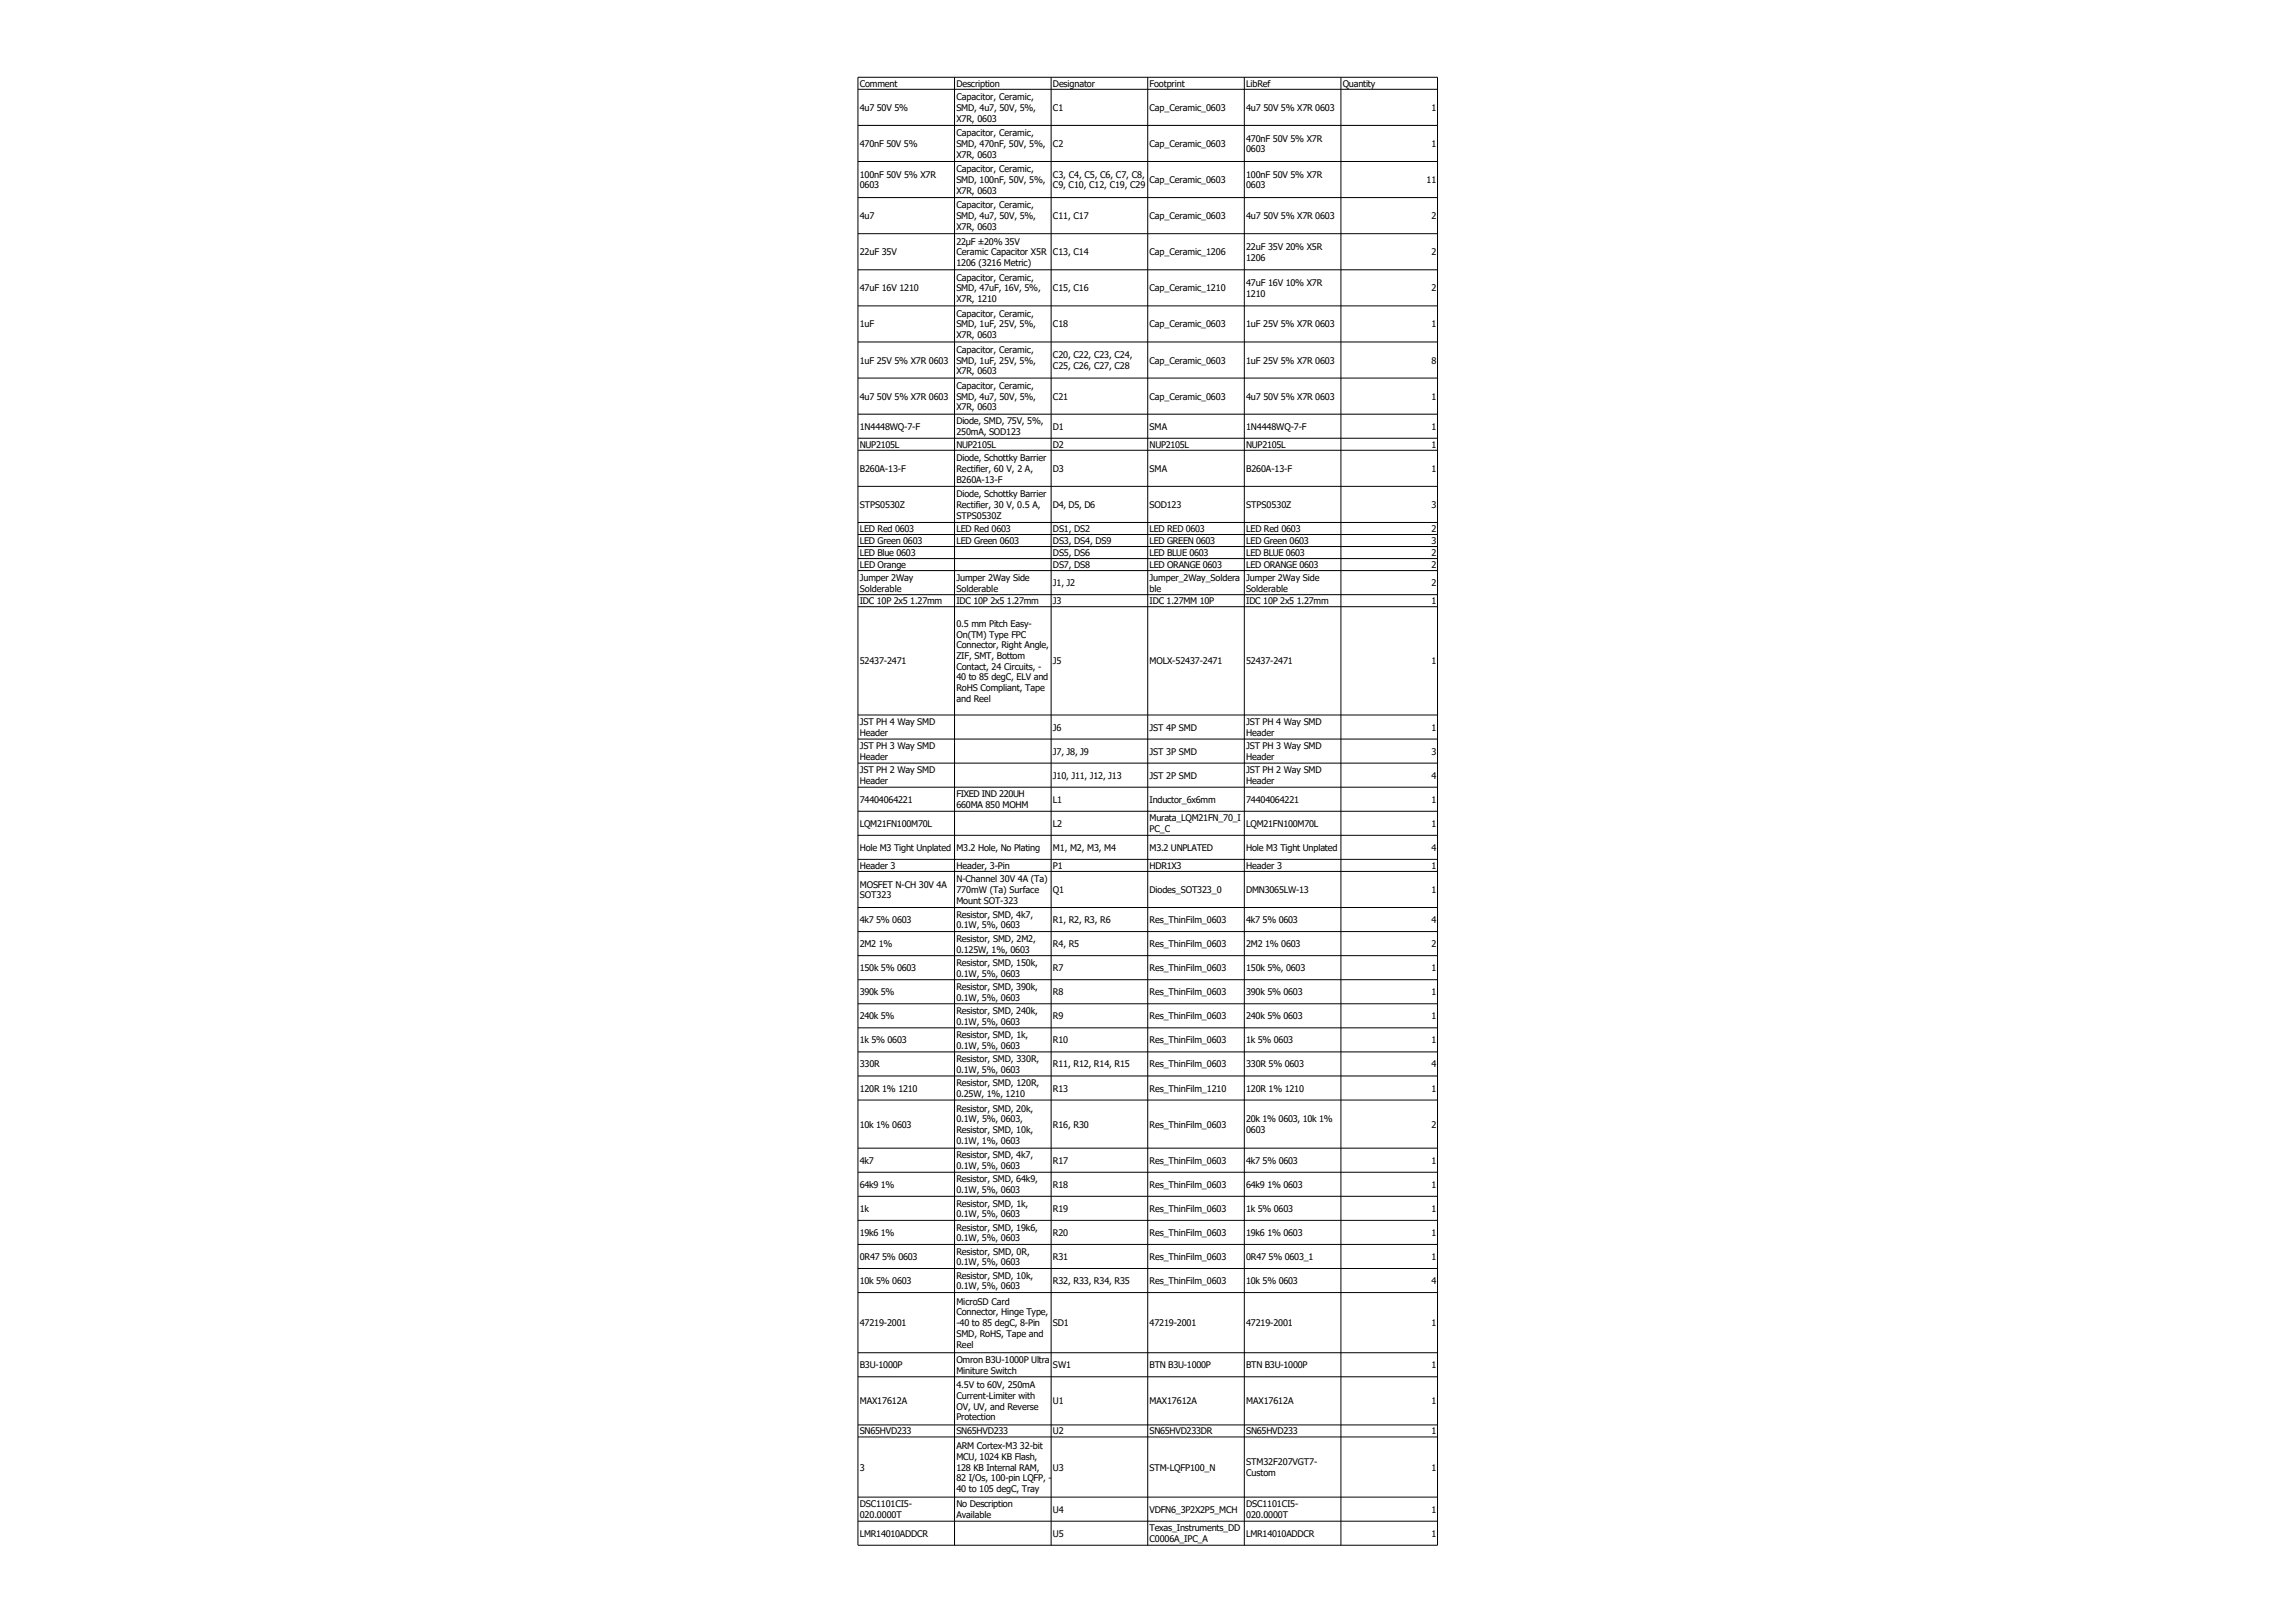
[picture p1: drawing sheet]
<svg xmlns="http://www.w3.org/2000/svg" width="297mm" height="210mm" viewBox="0 0 297 210" stroke-linecap="round" stroke-linejoin="round" font-family="sans-serif">
<defs><g id="words">
<g font-size="1.2">
<text x="111.2" y="11.2">Comment</text>
<text x="123.7" y="11.2">Description</text>
<text x="136.2" y="11.2">Designator</text>
<text x="148.7" y="11.2">Footprint</text>
<text x="161.2" y="11.2">LibRef</text>
<text x="173.7" y="11.2">Quantity</text>
<text x="111.2" y="14.4">4u7 50V 5%</text>
<text x="123.7" y="13">Capacitor, Ceramic,</text>
<text x="123.7" y="14.4">SMD, 4u7, 50V, 5%,</text>
<text x="123.7" y="15.7">X7R, 0603</text>
<text x="123.7" y="17.6">Capacitor, Ceramic,</text>
<text x="136.2" y="14.4">C1</text>
<text x="148.7" y="14.4">Cap_Ceramic_0603</text>
<text x="161.2" y="14.4">4u7 50V 5% X7R 0603</text>
<text x="185.2" y="14.4">1</text>
<text x="111.2" y="19">470nF 50V 5%</text>
<text x="111.2" y="23">100nF 50V 5% X7R</text>
<text x="123.7" y="19">SMD, 470nF, 50V, 5%,</text>
<text x="123.7" y="20.4">X7R, 0603</text>
<text x="123.7" y="22.3">Capacitor, Ceramic,</text>
<text x="123.7" y="23.7">SMD, 100nF, 50V, 5%,</text>
<text x="136.2" y="19">C2</text>
<text x="136.2" y="23">C3, C4, C5, C6, C7, C8,</text>
<text x="148.7" y="19">Cap_Ceramic_0603</text>
<text x="148.7" y="23.7">Cap_Ceramic_0603</text>
<text x="161.2" y="18.3">470nF 50V 5% X7R</text>
<text x="161.2" y="19.7">0603</text>
<text x="161.2" y="23">100nF 50V 5% X7R</text>
<text x="184.6" y="23.7">11</text>
<text x="185.2" y="19">1</text>
<text x="111.2" y="24.4">0603</text>
<text x="111.2" y="28.4">4u7</text>
<text x="123.7" y="25.1">X7R, 0603</text>
<text x="123.7" y="27">Capacitor, Ceramic,</text>
<text x="123.7" y="28.4">SMD, 4u7, 50V, 5%,</text>
<text x="123.7" y="29.8">X7R, 0603</text>
<text x="136.2" y="24.4">C9, C10, C12, C19, C29</text>
<text x="136.2" y="28.4">C11, C17</text>
<text x="148.7" y="28.4">Cap_Ceramic_0603</text>
<text x="161.2" y="24.4">0603</text>
<text x="161.2" y="28.4">4u7 50V 5% X7R 0603</text>
<text x="185.2" y="28.4">2</text>
<text x="111.2" y="33">22uF 35V</text>
<text x="123.7" y="31.7">22µF ±20% 35V</text>
<text x="123.7" y="33">Ceramic Capacitor X5R</text>
<text x="123.7" y="34.4">1206 (3216 Metric)</text>
<text x="136.2" y="33">C13, C14</text>
<text x="148.7" y="33">Cap_Ceramic_1206</text>
<text x="161.2" y="32.3">22uF 35V 20% X5R</text>
<text x="161.2" y="33.7">1206</text>
<text x="185.2" y="33">2</text>
<text x="111.2" y="37.7">47uF 16V 1210</text>
<text x="123.7" y="36.3">Capacitor, Ceramic,</text>
<text x="123.7" y="37.7">SMD, 47uF, 16V, 5%,</text>
<text x="123.7" y="39.1">X7R, 1210</text>
<text x="123.7" y="41">Capacitor, Ceramic,</text>
<text x="136.2" y="37.7">C15, C16</text>
<text x="148.7" y="37.7">Cap_Ceramic_1210</text>
<text x="161.2" y="37">47uF 16V 10% X7R</text>
<text x="161.2" y="38.4">1210</text>
<text x="185.2" y="37.7">2</text>
<text x="111.2" y="42.4">1uF</text>
<text x="111.2" y="47.1">1uF 25V 5% X7R 0603</text>
<text x="123.7" y="42.4">SMD, 1uF, 25V, 5%,</text>
<text x="123.7" y="43.8">X7R, 0603</text>
<text x="123.7" y="45.7">Capacitor, Ceramic,</text>
<text x="123.7" y="47.1">SMD, 1uF, 25V, 5%,</text>
<text x="136.2" y="42.4">C18</text>
<text x="136.2" y="46.4">C20, C22, C23, C24,</text>
<text x="136.2" y="47.7">C25, C26, C27, C28</text>
<text x="148.7" y="42.4">Cap_Ceramic_0603</text>
<text x="148.7" y="47.1">Cap_Ceramic_0603</text>
<text x="161.2" y="42.4">1uF 25V 5% X7R 0603</text>
<text x="161.2" y="47.1">1uF 25V 5% X7R 0603</text>
<text x="185.2" y="42.4">1</text>
<text x="185.2" y="47.1">8</text>
<text x="111.2" y="51.7">4u7 50V 5% X7R 0603</text>
<text x="123.7" y="48.4">X7R, 0603</text>
<text x="123.7" y="50.3">Capacitor, Ceramic,</text>
<text x="123.7" y="51.7">SMD, 4u7, 50V, 5%,</text>
<text x="123.7" y="53.1">X7R, 0603</text>
<text x="136.2" y="51.7">C21</text>
<text x="148.7" y="51.7">Cap_Ceramic_0603</text>
<text x="161.2" y="51.7">4u7 50V 5% X7R 0603</text>
<text x="185.2" y="51.7">1</text>
<text x="111.2" y="55.6">1N4448WQ-7-F</text>
<text x="111.2" y="58">NUP2105L</text>
<text x="123.7" y="54.9">Diode, SMD, 75V, 5%,</text>
<text x="123.7" y="56.3">250mA, SOD123</text>
<text x="123.7" y="58">NUP2105L</text>
<text x="123.7" y="59.7">Diode, Schottky Barrier</text>
<text x="136.2" y="55.6">D1</text>
<text x="136.2" y="58">D2</text>
<text x="148.7" y="55.6">SMA</text>
<text x="148.7" y="58">NUP2105L</text>
<text x="161.2" y="55.6">1N4448WQ-7-F</text>
<text x="161.2" y="58">NUP2105L</text>
<text x="185.2" y="55.6">1</text>
<text x="185.2" y="58">1</text>
<text x="111.2" y="61.1">B260A-13-F</text>
<text x="111.2" y="65.7">STPS0530Z</text>
<text x="123.7" y="61.1">Rectifier, 60 V, 2 A,</text>
<text x="123.7" y="62.5">B260A-13-F</text>
<text x="123.7" y="64.4">Diode, Schottky Barrier</text>
<text x="123.7" y="65.7">Rectifier, 30 V, 0.5 A,</text>
<text x="136.2" y="61.1">D3</text>
<text x="136.2" y="65.7">D4, D5, D6</text>
<text x="148.7" y="61.1">SMA</text>
<text x="148.7" y="65.7">SOD123</text>
<text x="161.2" y="61.1">B260A-13-F</text>
<text x="161.2" y="65.7">STPS0530Z</text>
<text x="185.2" y="61.1">1</text>
<text x="185.2" y="65.7">3</text>
<text x="111.2" y="68.9">LED Red 0603</text>
<text x="111.2" y="70.4">LED Green 0603</text>
<text x="111.2" y="72">LED Blue 0603</text>
<text x="123.7" y="67.1">STPS0530Z</text>
<text x="123.7" y="68.9">LED Red 0603</text>
<text x="123.7" y="70.4">LED Green 0603</text>
<text x="136.2" y="68.9">DS1, DS2</text>
<text x="136.2" y="70.4">DS3, DS4, DS9</text>
<text x="136.2" y="72">DS5, DS6</text>
<text x="148.7" y="68.9">LED RED 0603</text>
<text x="148.7" y="70.4">LED GREEN 0603</text>
<text x="148.7" y="72">LED BLUE 0603</text>
<text x="161.2" y="68.9">LED Red 0603</text>
<text x="161.2" y="70.4">LED Green 0603</text>
<text x="161.2" y="72">LED BLUE 0603</text>
<text x="185.2" y="68.9">2</text>
<text x="185.2" y="70.4">3</text>
<text x="185.2" y="72">2</text>
<text x="111.2" y="73.5">LED Orange</text>
<text x="111.2" y="75.2">Jumper 2Way</text>
<text x="111.2" y="76.6">Solderable</text>
<text x="123.7" y="75.2">Jumper 2Way Side</text>
<text x="123.7" y="76.6">Solderable</text>
<text x="136.2" y="73.5">DS7, DS8</text>
<text x="136.2" y="75.9">J1, J2</text>
<text x="148.7" y="73.5">LED ORANGE 0603</text>
<text x="148.7" y="75.2">Jumper_2Way_Soldera</text>
<text x="148.7" y="76.6">ble</text>
<text x="161.2" y="73.5">LED ORANGE 0603</text>
<text x="161.2" y="75.2">Jumper 2Way Side</text>
<text x="161.2" y="76.6">Solderable</text>
<text x="185.2" y="73.5">2</text>
<text x="185.2" y="75.9">2</text>
<text x="111.2" y="78.2">IDC 10P 2x5 1.27mm</text>
<text x="123.7" y="78.2">IDC 10P 2x5 1.27mm</text>
<text x="123.7" y="81.1">0.5 mm Pitch Easy-</text>
<text x="123.7" y="82.5">On(TM) Type FPC</text>
<text x="123.7" y="83.9">Connector, Right Angle,</text>
<text x="136.2" y="78.2">J3</text>
<text x="148.7" y="78.2">IDC 1.27MM 10P</text>
<text x="161.2" y="78.2">IDC 10P 2x5 1.27mm</text>
<text x="185.2" y="78.2">1</text>
<text x="111.2" y="86">52437-2471</text>
<text x="123.7" y="85.3">ZIF, SMT, Bottom</text>
<text x="123.7" y="86.7">Contact, 24 Circuits, -</text>
<text x="123.7" y="88.1">40 to 85 degC, ELV and</text>
<text x="123.7" y="89.4">RoHS Compliant, Tape</text>
<text x="136.2" y="86">J5</text>
<text x="148.7" y="86">MOLX-52437-2471</text>
<text x="161.2" y="86">52437-2471</text>
<text x="185.2" y="86">1</text>
<text x="111.2" y="93.9">JST PH 4 Way SMD</text>
<text x="111.2" y="95.2">Header</text>
<text x="123.7" y="90.8">and Reel</text>
<text x="136.2" y="94.6">J6</text>
<text x="148.7" y="94.6">JST 4P SMD</text>
<text x="161.2" y="93.9">JST PH 4 Way SMD</text>
<text x="161.2" y="95.2">Header</text>
<text x="185.2" y="94.6">1</text>
<text x="111.2" y="97">JST PH 3 Way SMD</text>
<text x="111.2" y="98.4">Header</text>
<text x="111.2" y="100.1">JST PH 2 Way SMD</text>
<text x="111.2" y="101.5">Header</text>
<text x="136.2" y="97.7">J7, J8, J9</text>
<text x="136.2" y="100.8">J10, J11, J12, J13</text>
<text x="148.7" y="97.7">JST 3P SMD</text>
<text x="148.7" y="100.8">JST 2P SMD</text>
<text x="161.2" y="97">JST PH 3 Way SMD</text>
<text x="161.2" y="98.4">Header</text>
<text x="161.2" y="100.1">JST PH 2 Way SMD</text>
<text x="161.2" y="101.5">Header</text>
<text x="185.2" y="97.7">3</text>
<text x="185.2" y="100.8">4</text>
<text x="111.2" y="103.9">74404064221</text>
<text x="111.2" y="107">LQM21FN100M70L</text>
<text x="123.7" y="103.2">FIXED IND 220UH</text>
<text x="123.7" y="104.6">660MA 850 MOHM</text>
<text x="136.2" y="103.9">L1</text>
<text x="136.2" y="107">L2</text>
<text x="148.7" y="103.9">Inductor_6x6mm</text>
<text x="148.7" y="106.3">Murata_LQM21FN_70_I</text>
<text x="148.7" y="107.7">PC_C</text>
<text x="161.2" y="103.9">74404064221</text>
<text x="161.2" y="107">LQM21FN100M70L</text>
<text x="185.2" y="103.9">1</text>
<text x="185.2" y="107">1</text>
<text x="111.2" y="110.1">Hole M3 Tight Unplated</text>
<text x="111.2" y="112.5">Header 3</text>
<text x="123.7" y="110.1">M3.2 Hole, No Plating</text>
<text x="123.7" y="112.5">Header, 3-Pin</text>
<text x="136.2" y="110.1">M1, M2, M3, M4</text>
<text x="136.2" y="112.5">P1</text>
<text x="148.7" y="110.1">M3.2 UNPLATED</text>
<text x="148.7" y="112.5">HDR1X3</text>
<text x="161.2" y="110.1">Hole M3 Tight Unplated</text>
<text x="161.2" y="112.5">Header 3</text>
<text x="185.2" y="110.1">4</text>
<text x="185.2" y="112.5">1</text>
<text x="111.2" y="114.9">MOSFET N-CH 30V 4A</text>
<text x="111.2" y="116.3">SOT323</text>
<text x="111.2" y="119.5">4k7 5% 0603</text>
<text x="123.7" y="114.2">N-Channel 30V 4A (Ta)</text>
<text x="123.7" y="115.6">770mW (Ta) Surface</text>
<text x="123.7" y="117">Mount SOT-323</text>
<text x="123.7" y="118.8">Resistor, SMD, 4k7,</text>
<text x="136.2" y="115.6">Q1</text>
<text x="136.2" y="119.5">R1, R2, R3, R6</text>
<text x="148.7" y="115.6">Diodes_SOT323_0</text>
<text x="148.7" y="119.5">Res_ThinFilm_0603</text>
<text x="161.2" y="115.6">DMN3065LW-13</text>
<text x="161.2" y="119.5">4k7 5% 0603</text>
<text x="185.2" y="115.6">1</text>
<text x="185.2" y="119.5">4</text>
<text x="111.2" y="122.6">2M2 1%</text>
<text x="111.2" y="125.7">150k 5% 0603</text>
<text x="123.7" y="120.2">0.1W, 5%, 0603</text>
<text x="123.7" y="121.9">Resistor, SMD, 2M2,</text>
<text x="123.7" y="123.3">0.125W, 1%, 0603</text>
<text x="123.7" y="125">Resistor, SMD, 150k,</text>
<text x="136.2" y="122.6">R4, R5</text>
<text x="136.2" y="125.7">R7</text>
<text x="148.7" y="122.6">Res_ThinFilm_0603</text>
<text x="148.7" y="125.7">Res_ThinFilm_0603</text>
<text x="161.2" y="122.6">2M2 1% 0603</text>
<text x="161.2" y="125.7">150k 5%, 0603</text>
<text x="185.2" y="122.6">2</text>
<text x="185.2" y="125.7">1</text>
<text x="111.2" y="128.8">390k 5%</text>
<text x="111.2" y="131.9">240k 5%</text>
<text x="123.7" y="126.4">0.1W, 5%, 0603</text>
<text x="123.7" y="128.1">Resistor, SMD, 390k,</text>
<text x="123.7" y="129.5">0.1W, 5%, 0603</text>
<text x="123.7" y="131.2">Resistor, SMD, 240k,</text>
<text x="136.2" y="128.8">R8</text>
<text x="136.2" y="131.9">R9</text>
<text x="148.7" y="128.8">Res_ThinFilm_0603</text>
<text x="148.7" y="131.9">Res_ThinFilm_0603</text>
<text x="161.2" y="128.8">390k 5% 0603</text>
<text x="161.2" y="131.9">240k 5% 0603</text>
<text x="185.2" y="128.8">1</text>
<text x="185.2" y="131.9">1</text>
<text x="111.2" y="135">1k 5% 0603</text>
<text x="123.7" y="132.6">0.1W, 5%, 0603</text>
<text x="123.7" y="134.4">Resistor, SMD, 1k,</text>
<text x="123.7" y="135.7">0.1W, 5%, 0603</text>
<text x="123.7" y="137.5">Resistor, SMD, 330R,</text>
<text x="136.2" y="135">R10</text>
<text x="148.7" y="135">Res_ThinFilm_0603</text>
<text x="161.2" y="135">1k 5% 0603</text>
<text x="185.2" y="135">1</text>
<text x="111.2" y="138.2">330R</text>
<text x="111.2" y="141.3">120R 1% 1210</text>
<text x="123.7" y="138.9">0.1W, 5%, 0603</text>
<text x="123.7" y="140.6">Resistor, SMD, 120R,</text>
<text x="123.7" y="142">0.25W, 1%, 1210</text>
<text x="123.7" y="143.9">Resistor, SMD, 20k,</text>
<text x="136.2" y="138.2">R11, R12, R14, R15</text>
<text x="136.2" y="141.3">R13</text>
<text x="148.7" y="138.2">Res_ThinFilm_0603</text>
<text x="148.7" y="141.3">Res_ThinFilm_1210</text>
<text x="161.2" y="138.2">330R 5% 0603</text>
<text x="161.2" y="141.3">120R 1% 1210</text>
<text x="185.2" y="138.2">4</text>
<text x="185.2" y="141.3">1</text>
<text x="111.2" y="145.9">10k 1% 0603</text>
<text x="123.7" y="145.3">0.1W, 5%, 0603,</text>
<text x="123.7" y="146.6">Resistor, SMD, 10k,</text>
<text x="123.7" y="148">0.1W, 1%, 0603</text>
<text x="123.7" y="149.9">Resistor, SMD, 4k7,</text>
<text x="136.2" y="145.9">R16, R30</text>
<text x="148.7" y="145.9">Res_ThinFilm_0603</text>
<text x="161.2" y="145.3">20k 1% 0603, 10k 1%</text>
<text x="161.2" y="146.6">0603</text>
<text x="185.2" y="145.9">2</text>
<text x="111.2" y="150.6">4k7</text>
<text x="111.2" y="153.7">64k9 1%</text>
<text x="123.7" y="151.3">0.1W, 5%, 0603</text>
<text x="123.7" y="153">Resistor, SMD, 64k9,</text>
<text x="123.7" y="154.4">0.1W, 5%, 0603</text>
<text x="136.2" y="150.6">R17</text>
<text x="136.2" y="153.7">R18</text>
<text x="148.7" y="150.6">Res_ThinFilm_0603</text>
<text x="148.7" y="153.7">Res_ThinFilm_0603</text>
<text x="161.2" y="150.6">4k7 5% 0603</text>
<text x="161.2" y="153.7">64k9 1% 0603</text>
<text x="185.2" y="150.6">1</text>
<text x="185.2" y="153.7">1</text>
<text x="111.2" y="156.8">1k</text>
<text x="111.2" y="160">19k6 1%</text>
<text x="123.7" y="156.2">Resistor, SMD, 1k,</text>
<text x="123.7" y="157.5">0.1W, 5%, 0603</text>
<text x="123.7" y="159.3">Resistor, SMD, 19k6,</text>
<text x="123.7" y="160.7">0.1W, 5%, 0603</text>
<text x="136.2" y="156.8">R19</text>
<text x="136.2" y="160">R20</text>
<text x="148.7" y="156.8">Res_ThinFilm_0603</text>
<text x="148.7" y="160">Res_ThinFilm_0603</text>
<text x="161.2" y="156.8">1k 5% 0603</text>
<text x="161.2" y="160">19k6 1% 0603</text>
<text x="185.2" y="156.8">1</text>
<text x="185.2" y="160">1</text>
<text x="111.2" y="163.1">0R47 5% 0603</text>
<text x="111.2" y="166.2">10k 5% 0603</text>
<text x="123.7" y="162.4">Resistor, SMD, 0R,</text>
<text x="123.7" y="163.8">0.1W, 5%, 0603</text>
<text x="123.7" y="165.5">Resistor, SMD, 10k,</text>
<text x="123.7" y="166.9">0.1W, 5%, 0603</text>
<text x="136.2" y="163.1">R31</text>
<text x="136.2" y="166.2">R32, R33, R34, R35</text>
<text x="148.7" y="163.1">Res_ThinFilm_0603</text>
<text x="148.7" y="166.2">Res_ThinFilm_0603</text>
<text x="161.2" y="163.1">0R47 5% 0603_1</text>
<text x="161.2" y="166.2">10k 5% 0603</text>
<text x="185.2" y="163.1">1</text>
<text x="185.2" y="166.2">4</text>
<text x="111.2" y="171.6">47219-2001</text>
<text x="123.7" y="168.9">MicroSD Card</text>
<text x="123.7" y="170.3">Connector, Hinge Type,</text>
<text x="123.7" y="171.6">-40 to 85 degC, 8-Pin</text>
<text x="123.7" y="173">SMD, RoHS, Tape and</text>
<text x="136.2" y="171.6">SD1</text>
<text x="148.7" y="171.6">47219-2001</text>
<text x="161.2" y="171.6">47219-2001</text>
<text x="185.2" y="171.6">1</text>
<text x="111.2" y="177.1">B3U-1000P</text>
<text x="123.7" y="174.4">Reel</text>
<text x="123.7" y="176.4">Omron B3U-1000P Ultra</text>
<text x="123.7" y="177.8">Miniture Switch</text>
<text x="123.7" y="179.7">4.5V to 60V, 250mA</text>
<text x="136.2" y="177.1">SW1</text>
<text x="148.7" y="177.1">BTN B3U-1000P</text>
<text x="161.2" y="177.1">BTN B3U-1000P</text>
<text x="185.2" y="177.1">1</text>
<text x="111.2" y="181.8">MAX17612A</text>
<text x="111.2" y="185.7">SN65HVD233</text>
<text x="123.7" y="181.1">Current-Limiter with</text>
<text x="123.7" y="182.5">OV, UV, and Reverse</text>
<text x="123.7" y="183.8">Protection</text>
<text x="123.7" y="185.7">SN65HVD233</text>
<text x="136.2" y="181.8">U1</text>
<text x="136.2" y="185.7">U2</text>
<text x="148.7" y="181.8">MAX17612A</text>
<text x="148.7" y="185.7">SN65HVD233DR</text>
<text x="161.2" y="181.8">MAX17612A</text>
<text x="161.2" y="185.7">SN65HVD233</text>
<text x="185.2" y="181.8">1</text>
<text x="185.2" y="185.7">1</text>
<text x="111.2" y="190.3">3</text>
<text x="123.7" y="187.6">ARM Cortex-M3 32-bit</text>
<text x="123.7" y="188.9">MCU, 1024 KB Flash,</text>
<text x="123.7" y="190.3">128 KB Internal RAM,</text>
<text x="123.7" y="191.7">82 I/Os, 100-pin LQFP, -</text>
<text x="136.2" y="190.3">U3</text>
<text x="148.7" y="190.3">STM-LQFP100_N</text>
<text x="161.2" y="189.6">STM32F207VGT7-</text>
<text x="161.2" y="191">Custom</text>
<text x="185.2" y="190.3">1</text>
<text x="111.2" y="195.1">DSC1101CI5-</text>
<text x="111.2" y="196.5">020.0000T</text>
<text x="123.7" y="193.1">40 to 105 degC, Tray</text>
<text x="123.7" y="195.1">No Description</text>
<text x="123.7" y="196.5">Available</text>
<text x="136.2" y="195.8">U4</text>
<text x="148.7" y="195.8">VDFN6_3P2X2P5_MCH</text>
<text x="161.2" y="195.1">DSC1101CI5-</text>
<text x="161.2" y="196.5">020.0000T</text>
<text x="185.2" y="195.8">1</text>
<text x="111.2" y="198.9">LMR14010ADDCR</text>
<text x="136.2" y="198.9">U5</text>
<text x="148.7" y="198.2">Texas_Instruments_DD</text>
<text x="148.7" y="199.6">C0006A_IPC_A</text>
<text x="161.2" y="198.9">LMR14010ADDCR</text>
<text x="185.2" y="198.9">1</text>
</g>
</g></defs>
<g fill="none" stroke="#000" stroke-width=".13">
<path d="M111 10h75v190h-75zM111 11.6h75M111 16.2h75M123.5 10v190M136 10v190M148.5 10v190M161 10v190M173.5 10v190M111 20.9h75M111 25.6h75M111 30.2h75M111 34.9h75"/>
<path d="M111 39.6h75M111 44.3h75M111 48.9h75M111 53.6h75M111 56.7h75M111 58.3h75M111 62.9h75M111 67.6h75M111 69.2h75M111 70.7h75M111 72.3h75M111 73.9h75"/>
<path d="M111 77h75M111 78.5h75M111 92.5h75M111 95.7h75M111 98.8h75M111 101.9h75M111 105h75M111 108.1h75M111 111.2h75M111 112.8h75M111 117.5h75M111 120.6h75"/>
<path d="M111 123.7h75M111 126.8h75M111 129.9h75M111 133h75M111 136.1h75M111 139.3h75M111 142.4h75M111 148.6h75M111 151.7h75M111 154.8h75M111 157.9h75M111 161.1h75"/>
<path d="M111 164.2h75M111 167.3h75M111 175.1h75M111 178.2h75M111 184.4h75M111 186h75M111 193.8h75M111 196.9h75"/>
</g>
<use href="#words"/>
</svg>
